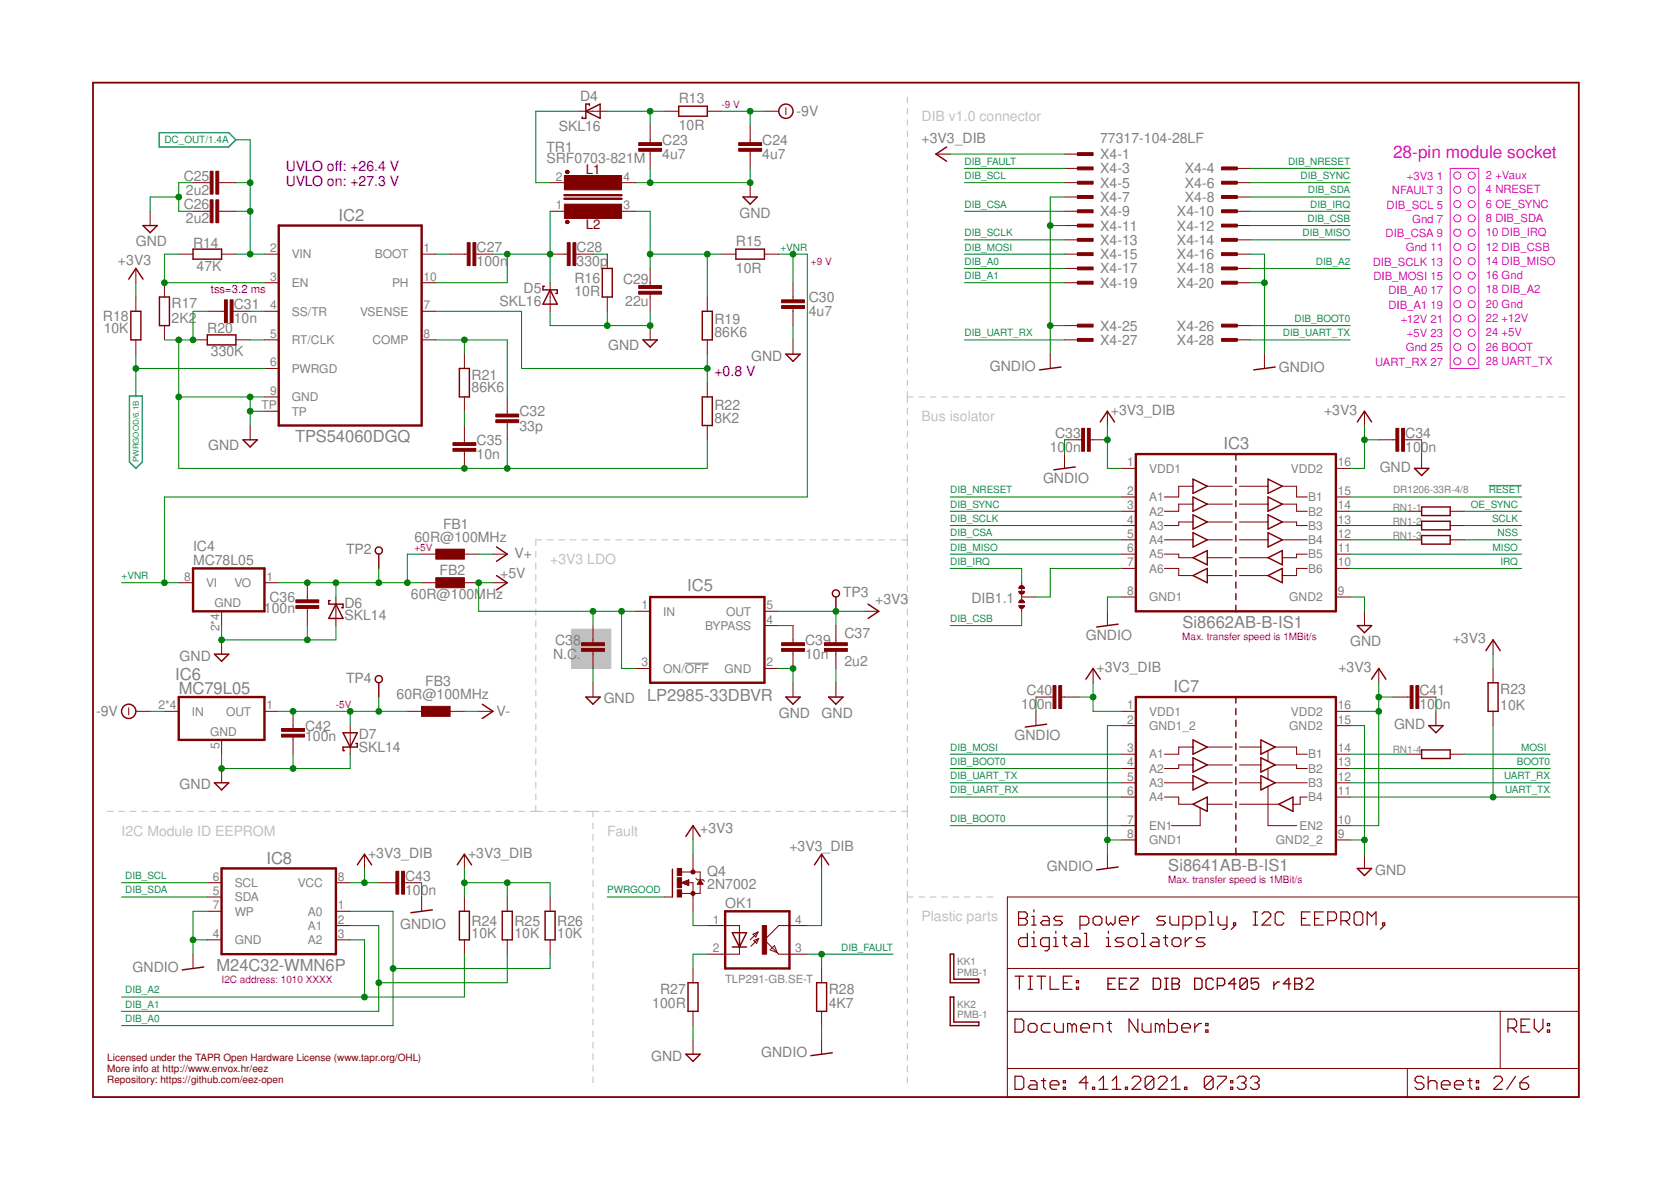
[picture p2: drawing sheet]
<svg xmlns="http://www.w3.org/2000/svg" width="297mm" height="210mm" viewBox="0 0 297 210" stroke-linecap="round" stroke-linejoin="round" font-family="sans-serif">
<defs><g id="words">
<text font-size="3.1" fill="#f0f" x="247.6" y="28">28-pin module socket</text>
<g font-size="2.9" fill="#808080">
<text x="60.2" y="39.4">IC2</text>
<text x="52.5" y="78.5">TPS54060DGQ</text>
<text x="217.5" y="79.9">IC3</text>
<text x="122.2" y="105.1">IC5</text>
<text x="210.2" y="111.6">Si8662AB-B-IS1</text>
<text x="31.1" y="120.9">IC6</text>
<text x="31.8" y="123.4">MC79L05</text>
<text x="115" y="124.5">LP2985-33DBVR</text>
<text x="208.6" y="123">IC7</text>
<text x="47.4" y="153.5">IC8</text>
<text x="207.7" y="154.8">Si8641AB-B-IS1</text>
<text x="38.5" y="172.6">M24C32-WMN6P</text>
</g>
<g font-size="2.5" fill="#808080">
<text x="103.1" y="17.9">D4</text>
<text x="99.3" y="23.2">SKL16</text>
<text x="120.7" y="23.1">10R</text>
<text x="120.7" y="18.3">R13</text>
<text x="141.6" y="20.7">-9V</text>
<text x="97.2" y="29">SRF0703-821M</text>
<text x="97.2" y="27">TR1</text>
<text x="117.7" y="28.3">4u7</text>
<text x="117.7" y="25.7">C23</text>
<text x="135.5" y="28.3">4u7</text>
<text x="135.5" y="25.7">C24</text>
<text x="163.8" y="25.5">+3V3_DIB</text>
<text x="195.6" y="25.4">77317-104-28LF</text>
<text x="195.6" y="28.3">X4-1</text>
<text x="32.7" y="32.1">C25</text>
<text x="33.1" y="34.6">2u2</text>
<text x="195.6" y="33.4">X4-5</text>
<text x="195.6" y="35.9">X4-7</text>
<text x="195.6" y="30.8">X4-3</text>
<text x="210.6" y="30.8">X4-4</text>
<text x="210.6" y="33.4">X4-6</text>
<text x="210.6" y="35.9">X4-8</text>
<text x="32.7" y="37.2">C26</text>
<text x="33.1" y="39.7">2u2</text>
<text x="131.4" y="38.7">GND</text>
<text x="195.6" y="38.4">X4-9</text>
<text x="195.6" y="41">X4-11</text>
<text x="209.2" y="38.4">X4-10</text>
<text x="209.2" y="41">X4-12</text>
<text x="21" y="47.1">+3V3</text>
<text x="24.1" y="43.8">GND</text>
<text x="34.3" y="44">R14</text>
<text x="84.7" y="47.3">100n</text>
<text x="84.7" y="44.8">C27</text>
<text x="102.5" y="47.3">330p</text>
<text x="102.5" y="44.8">C28</text>
<text x="130.8" y="43.7">R15</text>
<text x="195.6" y="43.5">X4-13</text>
<text x="195.6" y="46.1">X4-15</text>
<text x="209.2" y="43.5">X4-14</text>
<text x="209.2" y="46.1">X4-16</text>
<text x="34.9" y="48.1">47K</text>
<text x="93.1" y="52">D5</text>
<text x="102.1" y="52.5">10R</text>
<text x="102.1" y="50.3">R16</text>
<text x="110.7" y="50.5">C29</text>
<text x="130.8" y="48.5">10R</text>
<text x="143.8" y="53.7">C30</text>
<text x="195.6" y="48.6">X4-17</text>
<text x="195.6" y="51.1">X4-19</text>
<text x="209.2" y="48.6">X4-18</text>
<text x="209.2" y="51.1">X4-20</text>
<text x="18.3" y="57">R18</text>
<text x="18.4" y="59.3">10K</text>
<text x="30.5" y="57.4">2K2</text>
<text x="30.5" y="54.8">R17</text>
<text x="36.8" y="59.2">R20</text>
<text x="41.5" y="57.5">10n</text>
<text x="41.5" y="54.9">C31</text>
<text x="88.8" y="54.3">SKL16</text>
<text x="111.2" y="54.3">22u</text>
<text x="127" y="59.9">86K6</text>
<text x="127" y="57.6">R19</text>
<text x="143.8" y="56.2">4u7</text>
<text x="195.6" y="58.8">X4-25</text>
<text x="209.2" y="58.8">X4-26</text>
<text x="37.5" y="63.3">330K</text>
<text x="108.1" y="62.2">GND</text>
<text x="133.5" y="64.1">GND</text>
<text x="176" y="66">GNDIO</text>
<text x="195.6" y="61.3">X4-27</text>
<text x="209.2" y="61.3">X4-28</text>
<text x="83.8" y="69.7">86K6</text>
<text x="83.8" y="67.5">R21</text>
<text x="227.3" y="66.1">GNDIO</text>
<text x="92.3" y="76.5">33p</text>
<text x="92.3" y="74">C32</text>
<text x="127" y="75.1">8K2</text>
<text x="127" y="72.9">R22</text>
<text x="187.6" y="77.8">C33</text>
<text x="197.5" y="73.7">+3V3_DIB</text>
<text x="235.4" y="73.7">+3V3</text>
<text x="249.8" y="77.8">C34</text>
<text x="37" y="80">GND</text>
<text x="84.7" y="81.6">10n</text>
<text x="84.7" y="79.1">C35</text>
<text x="186.6" y="80.3">10</text>
<text x="189.4" y="80.3">0n</text>
<text x="245.3" y="83.9">GND</text>
<text x="249.8" y="80.3">100n</text>
<text x="185.4" y="85.8">GNDIO</text>
<text x="78.8" y="93.9">FB1</text>
<text x="34.3" y="100.4">MC78L05</text>
<text x="34.3" y="97.9">IC4</text>
<text x="61.5" y="98.5">TP2</text>
<text x="73.7" y="96.3">60R@100MHz</text>
<text x="91.4" y="99.1">V+</text>
<text x="47.9" y="107">C36</text>
<text x="73" y="106.5">60R@100MHz</text>
<text x="78.1" y="102.2">FB2</text>
<text x="88.9" y="102.8">+5V</text>
<text x="149.9" y="106.1">TP3</text>
<text x="155.6" y="107.4">+3V3</text>
<text x="172.7" y="107.3">DIB1.1</text>
<text x="46.9" y="108.9">100n</text>
<text x="61.2" y="110.2">SKL14</text>
<text x="61.2" y="108">D6</text>
<text x="150.1" y="113.3">C37</text>
<text x="193" y="113.7">GNDIO</text>
<text x="31.9" y="117.4">GND</text>
<text x="98.3" y="117.2">N.C.</text>
<text x="98.7" y="114.6">C3</text>
<text x="101.9" y="114.6">8</text>
<text x="143.1" y="117.2">10n</text>
<text x="143.1" y="114.6">C39</text>
<text x="150.1" y="118.4">2u2</text>
<text x="194.9" y="119.4">+3V3_DIB</text>
<text x="237.9" y="119.4">+3V3</text>
<text x="240" y="114.9">GND</text>
<text x="258.2" y="114.4">+3V3</text>
<text x="61.5" y="121.3">TP4</text>
<text x="70.5" y="124.3">60R@100MHz</text>
<text x="75.6" y="121.9">FB3</text>
<text x="107.3" y="125">GND</text>
<text x="182.5" y="123.5">C40</text>
<text x="252.3" y="123.5">C41</text>
<text x="266.7" y="123.4">R23</text>
<text x="17.1" y="127.3">-9V</text>
<text x="54.2" y="131.8">100n</text>
<text x="54.2" y="129.9">C42</text>
<text x="63.8" y="131.4">D7</text>
<text x="88.3" y="127.3">V-</text>
<text x="138.4" y="127.6">GND</text>
<text x="146" y="127.6">GND</text>
<text x="180.3" y="131.5">GNDIO</text>
<text x="181.5" y="126">10</text>
<text x="184.3" y="126">0n</text>
<text x="247.8" y="129.6">GND</text>
<text x="252.3" y="126">100n</text>
<text x="266.7" y="126.2">10K</text>
<text x="63.8" y="133.7">SKL14</text>
<text x="31.9" y="140.3">GND</text>
<text x="124.5" y="148">+3V3</text>
<text x="65.4" y="152.5">+3V3_DIB</text>
<text x="83.2" y="152.5">+3V3_DIB</text>
<text x="125.7" y="155.6">Q4</text>
<text x="140.3" y="151.2">+3V3_DIB</text>
<text x="186.1" y="154.9">GNDIO</text>
<text x="244.5" y="155.5">GND</text>
<text x="72" y="159.1">100n</text>
<text x="72" y="156.5">C43</text>
<text x="125.7" y="158">2N7002</text>
<text x="128.9" y="161.3">OK1</text>
<text x="71.1" y="165.1">GNDIO</text>
<text x="83.8" y="166.8">10K</text>
<text x="83.8" y="164.6">R24</text>
<text x="91.4" y="166.8">10K</text>
<text x="91.4" y="164.6">R25</text>
<text x="99.1" y="166.8">10K</text>
<text x="99.1" y="164.6">R26</text>
<text x="23.6" y="172.8">GNDIO</text>
<text x="116" y="179.2">100R</text>
<text x="117.4" y="176.7">R27</text>
<text x="147.3" y="179.2">4K7</text>
<text x="147.3" y="176.7">R28</text>
<text x="115.7" y="188.5">GND</text>
<text x="135.3" y="187.9">GNDIO</text>
</g>
<g font-size="2.5" fill="#c0c0c0">
<text x="163.8" y="21.5">DIB v1.0 connector</text>
<text x="163.8" y="74.9">Bus isolator</text>
<text x="97.8" y="100.3">+3V3 LDO</text>
<text x="21.6" y="148.5">I2C Module ID EEPROM</text>
<text x="108" y="148.5">Fault</text>
<text x="163.8" y="163.8">Plastic parts</text>
</g>
<g font-size="2.5" fill="#800080">
<text x="50.8" y="30.4">UVLO of: +26.4 V</text>
<text x="50.8" y="33.1">UVLO on: +27.3 V</text>
<text x="59.5" y="30.4">f</text>
<text x="127" y="66.7">+0.8 V</text>
</g>
<g font-size="2.3" fill="#800000">
<text x="104.1" y="30.9">L1</text>
<text x="104.1" y="40.7">L2</text>
</g>
<g font-size="2.1" fill="#808080">
<text x="98.8" y="32.1">2</text>
<text x="110.9" y="32.1">4</text>
<text x="98.8" y="37.2">1</text>
<text x="110.9" y="37.2">3</text>
<text x="48" y="44.8">2</text>
<text x="51.9" y="45.9">VIN</text>
<text x="66.7" y="45.9">BOOT</text>
<text x="75.3" y="44.8">1</text>
<text x="48" y="49.9">3</text>
<text x="51.9" y="51">EN</text>
<text x="69.7" y="51">PH</text>
<text x="75.3" y="49.9">10</text>
<text x="48" y="55">4</text>
<text x="51.9" y="56.1">SS/TR</text>
<text x="64" y="56.1">VSENSE</text>
<text x="75.3" y="55">7</text>
<text x="48" y="60">5</text>
<text x="48" y="65.1">6</text>
<text x="51.9" y="61.2">RT/CLK</text>
<text x="66.2" y="61.2">COMP</text>
<text x="75.3" y="60">8</text>
<text x="48" y="70.2">9</text>
<text x="51.9" y="71.3">GND</text>
<text x="51.9" y="66.2">PWRGD</text>
<text x="46.5" y="72.7">TP</text>
<text x="51.9" y="73.9">TP</text>
<text x="200.4" y="82.9">1</text>
<text x="237.8" y="82.9">16</text>
<text x="200.4" y="88">2</text>
<text x="204.3" y="84">VDD1</text>
<text x="204.3" y="89.1">A1</text>
<text x="229.4" y="84">VDD2</text>
<text x="232.5" y="89.1">B1</text>
<text x="237.8" y="88">15</text>
<text x="200.4" y="90.5">3</text>
<text x="200.4" y="93.1">4</text>
<text x="200.4" y="95.6">5</text>
<text x="204.3" y="91.6">A2</text>
<text x="204.3" y="94.2">A3</text>
<text x="232.5" y="94.2">B3</text>
<text x="232.5" y="91.6">B2</text>
<text x="237.8" y="95.6">12</text>
<text x="237.8" y="93.1">13</text>
<text x="237.8" y="90.5">14</text>
<text x="200.4" y="98.1">6</text>
<text x="200.4" y="100.7">7</text>
<text x="204.3" y="96.7">A4</text>
<text x="204.3" y="99.3">A5</text>
<text x="204.3" y="101.8">A6</text>
<text x="232.5" y="96.7">B4</text>
<text x="232.5" y="99.3">B5</text>
<text x="232.5" y="101.8">B6</text>
<text x="237.8" y="98.1">11</text>
<text x="237.8" y="100.7">10</text>
<text x="32.8" y="103.2">8</text>
<text x="36.6" y="104.3">VI</text>
<text x="38.1" y="107.9">GND</text>
<text x="41.7" y="104.3">VO</text>
<text x="47.4" y="103.2">1</text>
<text x="200.4" y="105.8">8</text>
<text x="204.3" y="106.9">GND1</text>
<text x="229.2" y="106.9">GND2</text>
<text x="237.8" y="105.8">9</text>
<text x="39" y="112.2" transform="rotate(-90 39 112.2)">2*4</text>
<text x="114" y="108.3">1</text>
<text x="117.9" y="109.4">IN</text>
<text x="125.3" y="112">BYPASS</text>
<text x="129.1" y="109.4">OUT</text>
<text x="136.2" y="108.3">5</text>
<text x="136.2" y="110.8">4</text>
<text x="114" y="118.5">3</text>
<text x="117.9" y="119.6">ON/OFF</text>
<text x="128.8" y="119.6">GND</text>
<text x="136.2" y="118.5">2</text>
<text x="28.2" y="126.1">2*4</text>
<text x="34.1" y="127.2">IN</text>
<text x="37.4" y="130.7">GND</text>
<text x="40.2" y="127.2">OUT</text>
<text x="47.4" y="126.1">1</text>
<text x="200.4" y="126.1">1</text>
<text x="200.4" y="128.6">2</text>
<text x="204.3" y="127.2">VDD1</text>
<text x="204.3" y="129.7">GND1_2</text>
<text x="229.2" y="129.7">GND2</text>
<text x="229.4" y="127.2">VDD2</text>
<text x="237.8" y="128.6">15</text>
<text x="237.8" y="126.1">16</text>
<text x="39" y="133" transform="rotate(-90 39 133)">5</text>
<text x="200.4" y="133.7">3</text>
<text x="200.4" y="136.2">4</text>
<text x="204.3" y="134.8">A1</text>
<text x="204.3" y="137.3">A2</text>
<text x="232.5" y="137.3">B2</text>
<text x="232.5" y="134.8">B1</text>
<text x="237.8" y="136.2">13</text>
<text x="237.8" y="133.7">14</text>
<text x="200.4" y="138.8">5</text>
<text x="200.4" y="141.3">6</text>
<text x="204.3" y="139.9">A3</text>
<text x="204.3" y="142.4">A4</text>
<text x="232.5" y="142.4">B4</text>
<text x="232.5" y="139.9">B3</text>
<text x="237.8" y="141.3">11</text>
<text x="237.8" y="138.8">12</text>
<text x="200.4" y="146.4">7</text>
<text x="200.4" y="148.9">8</text>
<text x="204.3" y="147.5">EN1</text>
<text x="231" y="147.5">EN2</text>
<text x="237.8" y="148.9">9</text>
<text x="237.8" y="146.4">10</text>
<text x="204.3" y="150">GND1</text>
<text x="226.8" y="150">GND2_2</text>
<text x="37.8" y="159.1">5</text>
<text x="37.8" y="161.6">7</text>
<text x="37.8" y="156.5">6</text>
<text x="41.7" y="160.2">SDA</text>
<text x="41.7" y="157.7">SCL</text>
<text x="53" y="157.7">VCC</text>
<text x="60.1" y="156.5">8</text>
<text x="60.1" y="161.6">1</text>
<text x="37.8" y="166.7">4</text>
<text x="41.7" y="167.8">GND</text>
<text x="41.7" y="162.7">WP</text>
<text x="54.7" y="162.7">A0</text>
<text x="54.7" y="167.8">A2</text>
<text x="54.7" y="165.3">A1</text>
<text x="60.1" y="166.7">3</text>
<text x="60.1" y="164.2">2</text>
<text x="126.7" y="164.2">1</text>
<text x="141.3" y="164.2">4</text>
<text x="126.7" y="169.2">2</text>
<text x="141.3" y="169.2">3</text>
</g>
<g font-size="2" fill="#f0f">
<text x="247.4" y="34.5">NFAULT 3</text>
<text x="250.1" y="32">+3V3</text>
<text x="255.4" y="32">1</text>
<text x="264.1" y="31.8">2 +Vaux</text>
<text x="264.1" y="34.4">4 NRESET</text>
<text x="246.5" y="37.1">DIB_SCL 5</text>
<text x="251" y="39.6">Gnd 7</text>
<text x="264.1" y="36.9">6 OE_SYNC</text>
<text x="264.1" y="42">10 DIB_IRQ</text>
<text x="264.1" y="39.5">8 DIB_SDA</text>
<text x="244" y="47.2">DIB_SCLK 13</text>
<text x="246.3" y="42.1">DIB_CSA 9</text>
<text x="249.9" y="44.7">Gnd 11</text>
<text x="264.1" y="44.5">12 DIB_CSB</text>
<text x="264.1" y="47.1">14 DIB_MISO</text>
<text x="244.1" y="49.8">DIB_MOSI 15</text>
<text x="246.8" y="52.3">DIB_A0</text>
<text x="254.3" y="52.3">17</text>
<text x="264.1" y="49.6">16 Gnd</text>
<text x="264.1" y="52.1">18 DIB_A2</text>
<text x="246.8" y="54.8">DIB_A1</text>
<text x="249" y="57.4">+12V 21</text>
<text x="250.1" y="59.9">+5V 23</text>
<text x="254.3" y="54.8">19</text>
<text x="264.1" y="57.2">22 +12V</text>
<text x="264.1" y="59.8">24 +5V</text>
<text x="264.1" y="54.7">20 Gnd</text>
<text x="244.5" y="65">UART_RX 27</text>
<text x="249.9" y="62.5">Gnd 25</text>
<text x="264.1" y="62.3">26 BOOT</text>
<text x="264.1" y="64.8">28 UART_TX</text>
</g>
<text font-size="2" fill="#800080" x="37.5" y="52.1">tss=3.2 ms</text>
<text font-size="2" fill="#808080" x="128.9" y="174.7">TLP291-GB.SE-T</text>
<g font-size="1.8" fill="#800080">
<text x="128.3" y="19.1">-9 V</text>
<text x="144.1" y="47.1">+9 V</text>
<text x="73.7" y="97.9">+5V</text>
<text x="210.2" y="113.7">Max. transfer speed is 1MBit/s</text>
<text x="59.7" y="125.8">-5V</text>
<text x="207.6" y="156.9">Max. transfer speed is 1MBit/s</text>
<text x="39.4" y="174.7">I2C address: 1010 XXXX</text>
</g>
<g font-size="1.8" fill="#008080">
<text x="29.2" y="25.5">DC_OUT/1.4A</text>
<text x="171.4" y="29.3">DIB_FAULT</text>
<text x="229" y="29.3">DIB_NRESET</text>
<text x="171.4" y="31.8">DIB_SCL</text>
<text x="231.2" y="31.8">DIB_SYNC</text>
<text x="232.5" y="34.4">DIB_SDA</text>
<text x="171.4" y="42">DIB_SCLK</text>
<text x="171.4" y="36.9">DIB_CSA</text>
<text x="231.5" y="42">DIB_MISO</text>
<text x="232.4" y="39.5">DIB_CSB</text>
<text x="232.9" y="36.9">DIB_IRQ</text>
<text x="138.7" y="44.5">+VNR</text>
<text x="171.4" y="47.1">DIB_A0</text>
<text x="171.4" y="44.5">DIB_MOSI</text>
<text x="233.9" y="47.1">DIB_A2</text>
<text x="171.4" y="49.6">DIB_A1</text>
<text x="171.4" y="59.8">DIB_UART_RX</text>
<text x="228.1" y="59.8">DIB_UART_TX</text>
<text x="230.1" y="57.2">DIB_BOOT0</text>
<text x="168.9" y="87.7">DIB_NRESET</text>
<text x="264.7" y="87.7">RESET</text>
<text x="168.9" y="92.8">DIB_SCLK</text>
<text x="168.9" y="95.3">DIB_CSA</text>
<text x="168.9" y="90.2">DIB_SYNC</text>
<text x="261.4" y="90.2">OE_SYNC</text>
<text x="265.2" y="92.8">SCLK</text>
<text x="266.2" y="95.3">NSS</text>
<text x="168.9" y="97.9">DIB_MISO</text>
<text x="168.9" y="100.4">DIB_IRQ</text>
<text x="265.3" y="97.9">MISO</text>
<text x="266.7" y="100.4">IRQ</text>
<text x="21.6" y="102.9">+VNR</text>
<text x="168.9" y="110.6">DIB_CSB</text>
<text x="168.9" y="133.4">DIB_MOSI</text>
<text x="168.9" y="135.9">DIB_BOOT0</text>
<text x="269.6" y="135.9">BOOT0</text>
<text x="270.4" y="133.4">MOSI</text>
<text x="168.9" y="141">DIB_UART_RX</text>
<text x="168.9" y="138.5">DIB_UART_TX</text>
<text x="267.4" y="138.5">UART_RX</text>
<text x="267.5" y="141">UART_TX</text>
<text x="168.9" y="146.1">DIB_BOOT0</text>
<text x="22.2" y="156.3">DIB_SCL</text>
<text x="22.2" y="158.8">DIB_SDA</text>
<text x="108" y="158.8">PWRGOOD</text>
<text x="149.5" y="169">DIB_FAULT</text>
<text x="22.2" y="179.1">DIB_A1</text>
<text x="22.2" y="176.6">DIB_A2</text>
<text x="22.2" y="181.7">DIB_A0</text>
</g>
<g font-size="1.8" fill="#808080">
<text x="247.6" y="87.6">DR1206-33R-4/8</text>
<text x="247.6" y="90.7">RN1-1</text>
<text x="247.6" y="93.3">RN1-2</text>
<text x="247.6" y="95.8">RN1-3</text>
<text x="247.6" y="133.9">RN1-4</text>
<text x="170.2" y="173.4">PMB-1</text>
<text x="170.2" y="171.5">KK1</text>
<text x="170.2" y="179.1">KK2</text>
<text x="170.2" y="181">PMB-1</text>
</g>
<g font-size="1.8" fill="#800000">
<text x="19.1" y="188.6">Licensed under the TAPR Open Hardware License (www.tapr.org/OHL)</text>
<text x="19.1" y="190.5">More info at http://www.envox.hr/eez</text>
<text x="19.1" y="192.4">Repository: https://github.com/eez-open</text>
</g>
<text font-size="1.4" fill="#008080" x="24.7" y="82.1" transform="rotate(-90 24.7 82.1)">PWRGOOD/6.1B</text>
</g></defs>
<g fill="none" stroke="#c0c0c0" stroke-width=".18">
<path d="M161.3 17.2v1M161.3 19.2v1.1M161.3 21.3v1M161.3 23.3v1M161.3 25.3v1M161.3 27.3v1M161.3 29.3v1M161.3 31.3v1M161.3 33.3v1M161.3 35.3v1M161.3 37.4v1M161.3 39.4v1"/>
<path d="M161.3 41.4v1M161.3 43.4v1M161.3 45.4v1M161.3 47.4v1M161.3 49.4v1M161.3 51.4v1.1M161.3 53.4v1.1M161.3 55.5v1M161.3 57.5v1M161.3 59.5v1M161.3 61.5v1M161.3 63.5v1"/>
<path d="M161.3 65.5v1M161.3 67.5v1M161.3 69.6v2M161.3 72.6v1M161.3 74.6v1M161.3 76.6v1.1M161.3 78.7v1M161.3 70.5h1M163.3 70.5h1.1M165.4 70.5h1M167.4 70.5h1M169.4 70.5h1"/>
<path d="M171.4 70.5h1.1M173.5 70.5h1M175.5 70.5h1M177.5 70.5h1.1M179.6 70.5h1M181.6 70.5h1M183.6 70.5h1.1M185.7 70.5h1M187.7 70.5h1M189.7 70.5h1.1M191.7 70.5h1.1M193.8 70.5h1"/>
<path d="M195.8 70.5h1M197.8 70.5h1.1M199.9 70.5h1M201.9 70.5h1M203.9 70.5h1.1M206 70.5h1M208 70.5h1M210 70.5h1.1M212.1 70.5h1M214.1 70.5h1M216.1 70.5h1.1M218.2 70.5h1"/>
<path d="M220.2 70.5h1M222.2 70.5h1.1M224.3 70.5h1M226.3 70.5h1M228.3 70.5h1.1M230.4 70.5h1M232.4 70.5h1M234.4 70.5h1M236.5 70.5h1M238.5 70.5h1M240.5 70.5h1M242.5 70.5h1.1"/>
<path d="M244.6 70.5h1M246.6 70.5h1M248.6 70.5h1.1M250.7 70.5h1M252.7 70.5h1M254.7 70.5h1.1M256.8 70.5h1M258.8 70.5h1M260.8 70.5h1.1M262.8 70.5h1.1M264.9 70.5h1M266.9 70.5h1"/>
<path d="M268.9 70.5h1.1M271 70.5h1M273 70.5h1M275 70.5h1.1M277.1 70.5h1M95.2 98v1.1M96.3 95.9h-1.1v1.1M97.3 95.9h1M99.3 95.9h1.1M101.3 95.9h1.1M103.4 95.9h1M105.4 95.9h1"/>
<path d="M107.4 95.9h1.1M109.5 95.9h1M111.5 95.9h1M113.5 95.9h1.1M115.6 95.9h1M117.6 95.9h1M119.6 95.9h1.1M121.7 95.9h1M123.7 95.9h1M125.7 95.9h1M127.8 95.9h1M129.8 95.9h1"/>
<path d="M131.8 95.9h1M133.9 95.9h1M135.9 95.9h1M137.9 95.9h1M139.9 95.9h1.1M142 95.9h1M144 95.9h1M146 95.9h1.1M148.1 95.9h1M150.1 95.9h1M152.1 95.9h1.1M154.2 95.9h1"/>
<path d="M156.2 95.9h1M158.2 95.9h1.1M160.3 95.9h1M161.3 80.7v1M161.3 82.7v1.1M161.3 84.8v1M161.3 86.8v1M161.3 88.8v1.1M161.3 90.9v1M161.3 92.9v1M161.3 94.9v2.1M161.3 98v1.1"/>
<path d="M95.2 100.1v1M95.2 102.1v1.1M95.2 104.2v1M95.2 106.2v1.1M95.2 108.3v1M95.2 110.3v1.1M95.2 112.4v1M95.2 114.4v1.1M95.2 116.5v1M95.2 118.5v1.1M161.3 100.1v1M161.3 102.1v1.1"/>
<path d="M161.3 104.2v1M161.3 106.2v1.1M161.3 108.3v1M161.3 110.3v1.1M161.3 112.4v1M161.3 114.4v1.1M161.3 116.5v1M161.3 118.5v1.1M95.2 120.6v1M95.2 122.6v1.1M95.2 124.7v1M95.2 126.7v1.1"/>
<path d="M95.2 128.8v1M95.2 130.8v1.1M95.2 132.9v1M95.2 134.9v1.1M95.2 137v1M95.2 139v1.1M161.3 120.6v1M161.3 122.6v1.1M161.3 124.7v1M161.3 126.7v1.1M161.3 128.8v1M161.3 130.8v1.1"/>
<path d="M161.3 132.9v1M161.3 134.9v1.1M161.3 137v1M161.3 139v1.1M19.1 144.2h1M21.1 144.2h1M23.1 144.2h1.1M25.2 144.2h1M27.2 144.2h1M29.2 144.2h1.1M31.3 144.2h1M33.3 144.2h1"/>
<path d="M35.3 144.2h1M37.4 144.2h1M39.4 144.2h1M41.4 144.2h1M43.5 144.2h1M45.5 144.2h1M47.5 144.2h1M49.5 144.2h1.1M51.6 144.2h1M53.6 144.2h1M55.6 144.2h1.1M57.7 144.2h1"/>
<path d="M59.7 144.2h1M61.7 144.2h1.1M63.8 144.2h1M65.8 144.2h1M67.8 144.2h1.1M69.8 144.2h1.1M71.9 144.2h1M73.9 144.2h1.1M75.9 144.2h1.1M78 144.2h1M80 144.2h1M82 144.2h1.1"/>
<path d="M84.1 144.2h1M86.1 144.2h1M88.1 144.2h1.1M90.2 144.2h1M92.2 144.2h1M94.2 144.2h2.3M95.2 141.1v1.1M95.2 143.2v1M97.5 144.2h1.2M99.7 144.2h1.2M102 144.2h1.2M104.2 144.2h2.2"/>
<path d="M105.4 144.2v1M105.4 146.3v1M105.4 148.3v1.1M105.4 150.3v1.1M105.4 152.4v1.1M105.4 154.5v1M105.4 156.5v1.1M105.4 158.6v1M107.4 144.2h1.1M109.5 144.2h1M111.5 144.2h1M113.5 144.2h1.1"/>
<path d="M115.6 144.2h1M117.6 144.2h1M119.6 144.2h1.1M121.7 144.2h1M123.7 144.2h1M125.7 144.2h1.1M127.8 144.2h1M129.8 144.2h1M131.8 144.2h1M133.9 144.2h1M135.9 144.2h1M137.9 144.2h1"/>
<path d="M140 144.2h1M142 144.2h1M144 144.2h1M146 144.2h1.1M148.1 144.2h1M150.1 144.2h1M152.1 144.2h1.1M154.2 144.2h1M156.2 144.2h1M158.2 144.2h1.1M160.3 144.2h1M161.3 141.1v1.1"/>
<path d="M161.3 143.2v2M161.3 146.2v1.1M161.3 148.3v1M161.3 150.3v1M161.3 152.3v1.1M161.3 154.3v1.1M161.3 156.4v1M161.3 158.4v2M161.3 159.4h1M163.3 159.4h1M165.4 159.4h1M167.4 159.4h1"/>
<path d="M169.4 159.4h1M171.4 159.4h1.1M173.5 159.4h1M175.5 159.4h1M105.4 160.6v1.1M105.4 162.7v1M105.4 164.7v1.1M105.4 166.8v1M105.4 168.8v1.1M105.4 170.9v1M105.4 172.9v1.1M105.4 175v1"/>
<path d="M105.4 177v1.1M105.4 179.1v1M161.3 161.4v1M161.3 163.4v1M161.3 165.4v1M161.3 167.4v1M161.3 169.4v1M161.3 171.4v1M161.3 173.4v1M161.3 175.5v.9M161.3 177.4v1M161.3 179.5v.9"/>
<path d="M105.4 181.1v1.1M105.4 183.2v1M105.4 185.2v1.1M105.4 187.3v1M105.4 189.3v1.1M105.4 191.4v1M161.3 181.4v1M161.3 183.5v.9M161.3 185.4v1M161.3 187.5v.9M161.3 189.4v1.1M161.3 191.5v.9"/>
</g>
<path d="M101.6 111.8h7v7h-7z" fill="#c0c0c0" stroke="#c0c0c0" stroke-width=".18"/>
<path d="M121.7 117.9h4.3" fill="none" stroke="#808080" stroke-width=".18"/>
<g fill="none" stroke="#800000" stroke-width=".21">
<path d="M180.4 173.5h1.6M181.1 162.1h1.1l.4 .4v.4l-.4 .3 .4 .4v.4l-.4 .4h-1.1zM181.1 163.2h1.1M181.2 173.5v2.3M182.6 165.9v2.3h-1.1l-.4-.4v-.8l.4-.3h1.1M182.8 173.5h.8M182.8 175.8h.8M183.2 173.5v2.3M183.4 164.4h.8M183.4 162.9h.4v1.5M183.4 166.7h.4v1.5M183.4 168.2h.8"/>
<path d="M183.8 161.7v.4M183.8 165.5v.4M184.3 173.5h1.6M185.1 173.5v2.3M185.4 162.9h.7l.4 .3v1.2h-1.1l-.4-.4 .4-.4h1.1M186.5 168.2h-1.1l-.4-.4v-.8l.4-.3h1.1v1.9l-.4 .4h-.4M186.7 173.5v2.3h1.5M187.3 168.2h.8M187.3 166.7h.4v1.5M187.7 165.5v.4M188.9 162.9h-1.2l-.4 .3 .4 .4h.8l.4 .4-.4 .4h-1.2M188.9 166.7h.8"/>
<path d="M189 174.7h.8M189.3 166.3v1.5l.4 .4M190.6 173.5h-1.6v2.3h1.6M190.8 166.7h.8l.4 .3v1.2h-1.2l-.4-.4 .4-.4h1.2M191.3 175.5h.4v.3h-.4zM191.3 174.3h.4v.4h-.4zM192 164.4h1.1l.4-.4v-.8l-.4-.3h-1.1v2.3M192.8 168.2h.7M192.8 165.9h.3v2.3M194.3 163.2l.4-.3h.8l.4 .3v.8l-.4 .4h-.8l-.4-.4zM196.7 162.9v1.1l.3 .4 .4-.4 .4 .4 .4-.4v-1.1M196.7 168.2h.7"/>
<path d="M196.7 166.7h.3v1.5M197 165.5v.4M199 163.6h1.6v-.4l-.4-.3h-.8l-.4 .3v.8l.4 .4h.8M199.8 166.7h-1.2l-.4 .3 .4 .4h.8l.4 .4-.4 .4h-1.2M200.9 166.7h.8l.4 .3v.8l-.4 .4h-.8l-.3-.4v-.8zM201.3 162.9v1.5M202.5 162.9h-.4l-.8 .7M202.9 168.2h.8M202.9 165.9h.4v2.3M204.9 166.7h.7l.4 .3v1.2h-1.1l-.5-.4 .5-.4h1.1M206.8 166.7h.8M207.2 162.9h-1.2l-.4 .3 .4 .4h.8l.4 .4-.4 .4h-1.2"/>
<path d="M207.2 166.3v1.5l.4 .4M208 162.9v1.1l.3 .4h1.2v-1.5M208.3 167l.4-.3h.8l.4 .3v.8l-.4 .4h-.8l-.4-.4zM210.3 164.4h1.2l.4-.4v-.8l-.4-.3h-1.2v2.3M210.7 166.7v1.5M211.9 166.7h-.4l-.8 .7M212.6 164.4h1.2l.4-.4v-.8l-.4-.3h-1.2v2.3M214.2 166.7h-1.2l-.4 .3 .4 .4h.8l.4 .4-.4 .4h-1.2M215 162.1h.4v2.3M215 164.4h.8M216.5 162.9v1.1l.4 .4h1.2M218.1 162.9v1.9l-.4 .4h-.4"/>
<path d="M219.3 164h.3v.4h-.3zM219.6 164.4l-.7 .8M222.8 162.1h.7M222.8 164.4h.7M223.2 162.1v2.3M224.3 162.5l.4-.4h.8l.4 .4v.4l-1.6 1.5h1.6M228.2 162.5l-.4-.4h-.7l-.4 .4v1.5l.4 .4h.7l.4-.4M231.4 163.2h.7M232.9 162.1h-1.5v2.3h1.5M233.7 163.2h.8M235.2 162.1h-1.5v2.3h1.5M236 163.6h1.2l.4-.4v-.7l-.4-.4h-1.2v2.3"/>
<path d="M238.4 163.6h1.1l.4-.4v-.7l-.4-.4h-1.1v2.3M239.1 163.6l.8 .8M241.1 162.1h.8l.4 .4v1.5l-.4 .4h-.8l-.4-.4v-1.5zM243 164.4v-2.3l.8 .8 .8-.8v2.3M245.8 164h.3v.4h-.3zM246.1 164.4l-.7 .8M180.4 181.1h1.2l.4 .4v1.6l-.4 .4h-1.2zM180.4 191.3h1.2l.4 .4v1.5l-.4 .4h-1.2zM182.8 182.3l.4-.4h.7l.4 .4v.8l-.4 .4h-.7l-.4-.4zM183.2 192.1h.7l.4 .3v1.2h-1.1l-.4-.4 .4-.4h1.1M185.1 192.1h.8M185.5 191.7v1.5l.4 .4"/>
<path d="M186.7 192.8h1.5v-.4l-.4-.3h-.8l-.3 .3v.8l.3 .4h.8M186.7 181.9h-1.2l-.4 .4v.8l.4 .4h1.2M187.5 181.9v1.2l.3 .4h1.2v-1.6M189 193.2h.4v.4h-.4zM189 192.1h.4v.3h-.4zM190.6 182.3l-.4-.4h-.4v1.6M190.6 182.3l.4-.4 .3 .4v1.2M190.6 182.3v1.2M192.1 182.7h1.6v-.4l-.4-.4h-.8l-.4 .4v.8l.4 .4h.8M193.4 192.4h-1.5l1.1-1.1v2.3M194.2 193.2h.4v.4h-.4zM194.5 183.5v-1.6h1.1l.4 .4v1.2"/>
<path d="M195.4 193.6h1.5M195.4 192.1l.8-.8v2.3M196.8 181.9h.8M197.2 181.5v1.6l.4 .4M197.7 193.6h1.6M197.7 192.1l.8-.8v2.3M200 193.2h.4v.4h-.4zM201.2 191.7l.4-.4h.8l.4 .4v.4l-1.6 1.5h1.6M202.3 181.1v2.4l-1.6-2.4v2.4M203 181.9v1.2l.4 .4h1.2v-1.6M205.1 191.7v1.5l-.4 .4h-.8l-.3-.4M205.1 191.7l-.4-.4h-.8l-.3 .4v1.5"/>
<path d="M205.1 191.7l-1.5 1.5M205.9 191.7l.4-.4h.8l.4 .4v.4l-1.6 1.5h1.6M206.2 182.3l-.4-.4h-.4v1.6M206.2 182.3v1.2M206.2 182.3l.3-.4 .4 .4v1.2M207.7 181.1v2.4h1.2l.4-.4v-.8l-.4-.4h-1.2M208.2 193.6h1.6M208.2 192.1l.8-.8v2.3M210.1 182.7h1.5v-.4l-.4-.4h-.8l-.3 .4v.8l.3 .4h.8M210.6 193.2h.4v.4h-.4zM212.4 181.9v1.6M213.6 181.9h-.4l-.8 .8"/>
<path d="M214.3 183.1h.4v.4h-.4zM214.3 181.9h.4v.4h-.4zM215.6 191.7v1.5l-.4 .4h-.7l-.4-.4M215.6 191.7l-.4-.4h-.7l-.4 .4v1.5M215.6 191.7l-1.5 1.5M216.4 191.3h1.6v.4l-1.6 1.5v.4M218.8 193.2h.3v.4h-.3zM218.8 192.1h.3v.3h-.3zM219.9 191.7l.4-.4h.8l.4 .4v.4l-.4 .3M220.7 192.4h.4M221.1 192.4l.4 .4v.4l-.4 .4h-.8l-.4-.4M222.3 191.7l.4-.4h.7l.4 .4v.4l-.4 .3"/>
<path d="M223 192.4h.4M223.4 192.4l.4 .4v.4l-.4 .4h-.7l-.4-.4M253.1 191.7l-.4-.4h-.8l-.4 .4v.4l.4 .3h.8l.4 .4v.4l-.4 .4h-.8l-.4-.4M253.9 192.4l.4-.3h.8l.3 .3v1.2M253.9 191.3v2.3M256.2 192.8h1.6v-.4l-.4-.3h-.8l-.4 .3v.8l.4 .4h.8M258.6 192.8h1.5v-.4l-.4-.3h-.7l-.4 .3v.8l.4 .4h.7M260.9 192.1h.8M261.3 191.7v1.5l.4 .4M262.4 193.2h.4v.4h-.4zM262.4 192.1h.4v.3h-.4zM265.5 191.7l.4-.4h.8l.4 .4v.4l-1.6 1.5h1.6"/>
<path d="M268.1 182.7h1.1l.4-.4v-.8l-.4-.4h-1.1v2.4M268.8 182.7l.8 .8M269.4 191.3l-1.6 2.3M270.2 192.4h1.2l.3 .4v.4l-.3 .4h-.8l-.4-.4zM270.4 182.3h.8M271.7 191.3l-.7 .4-.8 .7M271.9 181.1h-1.5v2.4h1.5M272.7 181.1v1.6l.8 .8 .8-.8v-1.6M275.1 183.1h.4v.4h-.4zM275.1 181.9h.4v.4h-.4z"/>
</g>
<g fill="none" stroke="#800000" stroke-width=".25">
<path d="M104.1 19.8l2.6-1.3v2.5zM104.8 18.8v-.3h-.7v2.5h-.6v-.2M120.6 18.9h5.1v1.8h-5.1zM100.6 39.5l.1 .2h.3M100.6 39.5h.5M100.6 30.6l.2 .2M100.6 30.6h.5M100.7 39.2h.3M100.7 39.2l-.1 .3M100.7 30.4h.3M100.7 30.4l-.1 .2M100.7 39.7h.3"/>
<path d="M100.7 30.8h.3M101 39.2l.1 .2-.1 .3M101 30.4l.1 .2-.2 .2M132.1 35h2.5l-1.3 1.3zM168.3 26.1l-1.9 1.3 1.9 1.3M22.9 49.6l1.3-1.9 1.2 1.9M23.3 55.3h1.7v5.1h-1.7zM25.4 40.1h2.6l-1.3 1.3zM28.3 52.8h1.8v5.1h-1.8zM34.3 44.3h5.1v1.8h-5.1zM36.9 59.5h5v1.8h-5zM96.8 50.9h-.3v.6h2.6v.7h-.3"/>
<path d="M97.8 51.5l1.3 2.6h-2.6zM107.1 47.7h1.7v5.1h-1.7zM124.8 55.3h1.8v5.1h-1.8zM130.8 44.3h5.1v1.8h-5.1zM43.2 78.2h2.5l-1.2 1.2zM81.7 65.5h1.7v5h-1.7zM114.3 60.4h2.5l-1.2 1.3zM124.8 70.5h1.8v5.1h-1.8zM139.7 62.9h2.5l-1.2 1.3zM188.6 65.2l-3.8 .5M195.6 75l1.2-1.9 1.3 1.9M226.7 65.2l-3.8 .5"/>
<path d="M241.3 75l1.2-1.9 1.3 1.9M67.3 98.5v2.5M88.3 97.2l1.9 1.3-1.9 1.3M191.1 83l-3.8 .5M212.1 88.3l2.5 1.3-2.5 1.3zM212.1 85.2l2.5 1.2-2.5 1.3zM212.1 91.5l2.5 1.3-2.5 1.2zM212.1 94.7l2.5 1.2-2.5 1.3zM212.1 99.1l2.5-1.2v2.5zM219.7 80.7v1.1M219.7 82.8v1M219.7 84.9v1"/>
<path d="M219.7 86.9v1.1M219.7 89v1M219.7 91.1v1M219.7 93.1v1.1M219.7 95.2v1M219.7 97.2v1.1M219.7 99.3v1.1M225.4 88.3l2.5 1.3-2.5 1.3zM225.4 85.2l2.5 1.2-2.5 1.3zM225.4 91.5l2.5 1.3-2.5 1.2zM225.4 94.7l2.5 1.2-2.5 1.3zM225.4 99.1l2.5-1.2v2.5z"/>
<path d="M251.4 83.2h2.6l-1.3 1.3zM252.7 90.1h5.1v1.5h-5.1zM252.7 92.6h5.1v1.6h-5.1zM252.7 95.2h5.1v1.5h-5.1zM38.1 116.3h2.6l-1.3 1.2zM58.7 106.7h-.3v.7h2.6v.6h-.3M59.7 107.4l1.3 2.5h-2.6zM88.3 102.3l1.9 1.3-1.9 1.2M148.6 106.1v2.5M154.3 107.4l1.9 1.2-1.9 1.3M198.8 110.9l-3.9 .5M212.1 102.3l2.5-1.3v2.6z"/>
<path d="M219.7 101.4v1M219.7 103.4v1.1M219.7 105.5v1.1M219.7 107.6v1M225.4 102.3l2.5-1.3v2.6zM241.3 111.2h2.5l-1.3 1.3zM264.1 115.6l1.3-1.9 1.3 1.9M38.1 139.1h2.6l-1.3 1.3zM61 130.2h2.5l-1.2 2.6zM63.3 132.1h.2v.7h-2.5v.6h.2M67.3 121.3v2.6M85.7 125.2l1.9 1.2-1.9 1.3"/>
<path d="M104.1 123.9h2.6l-1.3 1.3zM139.7 123.9h2.5l-1.2 1.3zM147.3 123.9h2.6l-1.3 1.3zM186.1 128.7l-3.9 .5M193 120.7l1.3-1.9 1.3 1.9M212.1 131.5l2.5 1.3-2.5 1.2zM212.1 134.7l2.5 1.3-2.5 1.2zM212.1 137.9l2.5 1.2-2.5 1.3zM219.7 123.9v1M219.7 125.9v1.1M219.7 128v1.1M219.7 130.1v1"/>
<path d="M219.7 132.1v1.1M219.7 134.2v1.1M219.7 136.3v1.1M219.7 138.3v1.1M224.1 131.5l2.6 1.3-2.6 1.2zM224.1 134.7l2.6 1.3-2.6 1.2zM224.1 137.9l2.6 1.2-2.6 1.3zM243.8 120.7l1.3-1.9 1.3 1.9M252.7 133.3h5.1v1.5h-5.1zM254 129h2.5l-1.3 1.2zM264.5 121.3h1.8v5.1h-1.8zM63.5 153.7l1.3-1.9 1.3 1.9"/>
<path d="M81.3 153.7l1.2-1.9 1.3 1.9M119.5 154.5v4.9M121.9 148.7l1.3-2 1.3 2M144.8 153.7l1.2-1.9 1.3 1.9M198.8 154.1l-3.9 .5M212.1 142.9l2.5-1.2v2.5zM219.7 140.4v1.1M219.7 142.5v1.1M219.7 144.5v1.1M219.7 146.6v1.1M219.7 148.7v1.1M219.7 150.7v1.1"/>
<path d="M227.3 142.9l2.5-1.2v2.5zM241.3 154.3h2.5l-1.3 1.3zM36.2 171.9l-3.8 .5M76.9 161.7l-3.9 .5M81.7 162h1.7v5h-1.7zM89.3 162h1.8v5h-1.8zM96.9 162h1.8v5h-1.8zM122.3 174.7h1.8v5h-1.8zM130.2 165.8h2.5l-1.3 2.5zM130.2 168.3h2.5M131.4 165.8v2.5M145.2 174.7h1.7v5h-1.7z"/>
<path d="M168.9 169.6h.6v4.4h4.5v.7h-5.1zM168.9 177.2h.6v4.5h4.5v.6h-5.1zM121.9 187.4h2.6l-1.3 1.2zM148 187.1l-3.9 .5"/>
<circle cx="139.7" cy="19.8" r="1.27"/>
<circle cx="67.3" cy="97.9" r=".64"/>
<circle cx="148.6" cy="105.5" r=".64"/>
<circle cx="22.9" cy="126.4" r="1.27"/>
<circle cx="67.3" cy="120.7" r=".64"/>
</g>
<g fill="none" stroke="#800000" stroke-width=".18">
<path d="M102.9 19.8h5M118.1 19.8h2.5M125.7 19.8h2.6M135.9 19.8h2.5M139.7 19.1v1.3M26.7 37.5v2.6M34.3 32.5h3.1M34.3 37.5h3.1M38.9 32.5h3M38.9 37.5h3M97.8 32.5h2.5M97.8 37.5h2.5"/>
<path d="M110.5 32.5h2.5M110.5 37.5h2.5M115.6 22.3v3.1M115.6 26.9v3M133.3 22.3v3.1M133.3 26.9v3M133.3 32.5v2.5M166.4 27.4h2.5M189.2 32.5h2.6M189.2 37.5h2.6M189.2 27.4h2.6M189.2 29.9h2.6"/>
<path d="M189.2 35h2.6M219.7 32.5h2.5M219.7 37.5h2.5M219.7 29.9h2.5M219.7 35h2.5M24.2 47.7v2.5M24.2 52.8v2.5M29.2 50.2v2.6M29.2 57.9v2.5M31.8 45.2h2.5M36.9 55.3h3M39.4 45.2h2.5"/>
<path d="M41.4 55.3h3.1M47 45.2h2.6M47 50.2h2.6M47 55.3h2.6M75 45.2h2.5M75 50.2h2.5M75 55.3h2.5M80 45.2h3.1M84.6 45.2h3M97.8 50.2v5.1M97.8 45.2h3M102.4 45.2h3"/>
<path d="M107.9 45.2v2.5M107.9 52.8v2.5M115.6 47.7v3.1M115.6 52.3v3M115.6 57.9v2.5M125.7 52.8v2.5M128.3 45.2h2.5M135.9 45.2h2.5M141 50.2v3.1M141 54.8v3.1M189.2 45.2h2.6M189.2 50.2h2.6"/>
<path d="M189.2 40.1h2.6M189.2 42.6h2.6M189.2 47.7h2.6M189.2 57.9h2.6M219.7 45.2h2.5M219.7 50.2h2.5M219.7 40.1h2.5M219.7 42.6h2.5M219.7 47.7h2.5M219.7 57.9h2.5M24.2 60.4v2.5M34.3 60.4h2.6"/>
<path d="M41.9 60.4h2.6M44.5 75.6v2.6M47 60.4h2.6M47 70.5h2.6M47 65.5h2.6M47 73.1h2.6M75 60.4h2.5M82.5 62.9v2.6M82.5 70.5v2.6M82.5 75.6v3.1M90.2 70.5v3.1M90.2 75.1v3.1"/>
<path d="M125.7 60.4v2.5M125.7 68v2.5M125.7 75.6v2.6M141 60.4v2.5M186.7 62.9v2.6M189.2 60.4h2.6M189.2 78.2h3.1M193.8 78.2h3M196.8 73.1v2.5M219.7 60.4h2.5M224.8 62.9v2.6M242.5 73.1v2.5"/>
<path d="M245.1 78.2h3M249.7 78.2h3M75 98.5h2.5M82.5 80.2v3M82.5 98.5h2.6M87.6 98.5h2.6M189.2 80.7v2.5M199.4 98.5h2.5M199.4 83.2h2.5M199.4 88.3h2.5M199.4 90.9h2.5M199.4 93.4h2.5"/>
<path d="M199.4 95.9h2.5M207 98.5h2.5v.6h2.6M207 95.9h5.1M212.1 86.4h-2.6v1.9h-2.5M212.1 89.6h-2.6v1.3h-2.5M212.1 92.8h-2.6v.6h-2.5M214.6 95.9h4.5M214.6 89.6h4.5M214.6 92.8h4.5M214.6 99.1h4.5M214.6 86.4h4.5M220.3 95.9h5.1"/>
<path d="M220.3 89.6h5.1M220.3 92.8h5.1M220.3 99.1h5.1M220.3 86.4h5.1M227.9 86.4h2.6v1.9h1.9M227.9 89.6h2.6v1.3h1.9M227.9 92.8h2.6v.6h1.9M227.9 95.9h4.5M232.4 98.5h-1.9v.6h-2.6M237.5 98.5h2.5M237.5 83.2h2.5M237.5 88.3h2.5"/>
<path d="M237.5 90.9h2.5M237.5 93.4h2.5M237.5 95.9h2.5M250.2 90.9h2.5M250.2 93.4h2.5M250.2 95.9h2.5M252.7 80.7v2.5M257.8 90.9h2.5M257.8 93.4h2.5M257.8 95.9h2.5M31.8 103.6h2.5M39.4 108.6v2.6"/>
<path d="M39.4 113.7v2.6M47 103.6h2.6M54.6 103.6v3M54.6 108.1v3.1M59.7 106.1v5.1M75 103.6h2.5M82.5 103.6h2.6M87.6 103.6h2.6M105.4 111.2v3M105.4 115.8v3M113 108.6h2.6M113 118.8h2.6"/>
<path d="M135.9 108.6h2.5M135.9 118.8h2.5M135.9 111.2h2.5M141 111.2v3M141 115.8v3M148.6 111.2v3M148.6 115.8v3M153.7 108.6h2.5M181.6 106.1h2.5M181.6 103.6v3.3M181.6 107.9v.7M194.3 118.8v2.5"/>
<path d="M196.8 108.6v2.6M199.4 106.1h2.5M199.4 101h2.5M207 101h2.5v1.3h2.6M214.6 102.3h4.5M220.3 102.3h5.1M232.4 101h-1.9v1.3h-2.6M237.5 106.1h2.5M237.5 101h2.5M242.5 108.6v2.6M245.1 118.8v2.5M265.4 113.7v2.6"/>
<path d="M265.4 118.8v2.5M22.9 125.8v1.3M24.2 126.4h2.5M29.2 126.4h2.6M39.4 131.5v2.5M39.4 136.6v2.5M47 126.4h2.6M52.1 126.4v3.1M52.1 131v3M62.3 129v5M72.4 126.4h2.6M80 126.4h2.5"/>
<path d="M85.1 126.4h2.5M105.4 121.3v2.6M141 121.3v2.6M148.6 121.3v2.6M184.1 123.9h3.1M184.1 126.4v2.6M188.7 123.9h3.1M199.4 126.4h2.5M199.4 129h2.5M199.4 134h2.5M199.4 136.6h2.5M199.4 139.1h2.5"/>
<path d="M207 139.1h5.1M212.1 132.8h-2.6v1.2h-2.5M212.1 136h-2.6v.6h-2.5M214.6 139.1h4.5M214.6 132.8h4.5M214.6 136h4.5M220.3 139.1h3.8M220.3 132.8h3.8M220.3 136h3.8M225.4 139.8v6.9h5.1M225.4 133.4v1.9M225.4 136.6v1.9"/>
<path d="M226.7 132.8h3.8v1.2h1.9M226.7 136h3.8v.6h1.9M226.7 139.1h5.7M237.5 126.4h2.5M237.5 129h2.5M237.5 134h2.5M237.5 136.6h2.5M237.5 139.1h2.5M247.6 123.9h3.1M250.2 134h2.5M252.2 123.9h3M255.2 126.4v2.6"/>
<path d="M257.8 134h2.5M265.4 126.4v2.6M36.9 156.9h2.5M36.9 159.4h2.5M59.7 156.9h2.6M64.8 151.8v2.5M67.3 156.9h3.1M71.9 156.9h3.1M75 159.4v2.6M82.5 151.8v2.5M82.5 159.4v2.6M90.2 159.4v2.6"/>
<path d="M97.8 159.4v2.6M118.1 159.4h1.4M121.2 156.9l1.2-.5v1zM121.2 155h3.3v3.8h-3.3M121.2 156.9h2v5.1M121.4 157h1M121.5 156.8h.9M121.7 157.1h.7M121.8 156.6h.6M122 157.2h.4M122.1 156.5h.3M122.3 157.4h.1"/>
<path d="M122.4 156.4h.1M123.2 146.7v2.6M123.2 151.8v3.2M123.7 156.1l.3 .3h1l.2 .2M124.1 157h.8M124.1 156.9h.7M124.2 156.8h.5M124.3 156.6h.3M124.4 156.5h.1M124.5 156.4l.5 .7h-1zM146 151.8v2.5M179.1 159.4h101.5v35.6h-101.5z"/>
<path d="M196.8 151.8v2.5M199.4 141.7h2.5M199.4 146.7h2.5M199.4 149.3h2.5M207 141.7h2.5v1.2h2.6M213.3 143.6v3.1h-5M214.6 142.9h4.5M220.3 142.9h7M232.4 141.7h-1.3v1.2h-1.3M237.5 141.7h2.5M237.5 146.7h2.5M237.5 149.3h2.5"/>
<path d="M242.5 151.8v2.5M34.3 169.6v2.5M36.9 162h2.5M36.9 167h2.5M59.7 162h2.6M59.7 167h2.6M59.7 164.5h2.6M82.5 167v2.6M90.2 167v2.6M97.8 167v2.6M123.2 172.1v2.6M123.2 179.7v2.6"/>
<path d="M125.7 164.5h5.7v1.3M131.4 168.3v1.3h-5.7M133.9 166l.8-.3-.3 .8zM134 167.2l.9-.4-.4 .9zM134.7 165.7l-1.4 1.3M134.9 166.8l-1.4 1.4M137.7 168.1l.5 1.2-1.3-.5zM143.5 164.5h-5.1l-2.5 2.5 2.5 2.6h5.1M146 172.1v2.6M146 179.7v2.6M179.1 179.7h101.5M179.1 172.1h101.5"/>
<path d="M266.7 179.7v10.2M123.2 184.8v2.6M146 184.8v2.6M179.1 189.9h101.5M250.2 189.9v5.1"/>
</g>
<g fill="#800000" stroke="#800000" stroke-width=".18">
<path d="M70.4 154.9h.5v4h-.5z"/>
<path d="M71.4 154.9h.5v4h-.5z"/>
<path d="M74.9 125.5h5.1v1.8h-5.1z"/>
<path d="M77.5 97.6h5v1.8h-5z"/>
<path d="M77.5 102.7h5v1.8h-5z"/>
<path d="M101.9 43.1h.5v4.1h-.5z"/>
<path d="M100.8 43.1h.5v4.1h-.5z"/>
<path d="M50.1 129.5h4v.5h-4z"/>
<path d="M50.1 130.5h4v.5h-4z"/>
<path d="M100.3 31.2h10.2v2.5h-10.2z"/>
<path d="M100.3 36.3h10.2v2.5h-10.2z"/>
<path d="M131.3 26.4h4.1v.5h-4.1z"/>
<path d="M131.3 25.4h4.1v.5h-4.1z"/>
<path d="M113.5 26.4h4.1v.5h-4.1z"/>
<path d="M113.5 25.4h4.1v.5h-4.1z"/>
<path d="M138.9 54.3h4.1v.5h-4.1z"/>
<path d="M138.9 53.3h4.1v.5h-4.1z"/>
<path d="M52.6 107.6h4.1v.5h-4.1z"/>
<path d="M52.6 106.6h4.1v.5h-4.1z"/>
<path d="M39.9 53.3h.5v4.1h-.5z"/>
<path d="M40.9 53.3h.5v4.1h-.5z"/>
<path d="M80.5 78.7h4.1v.5h-4.1z"/>
<path d="M80.5 79.7h4.1v.5h-4.1z"/>
<path d="M88.1 73.6h4.1v.5h-4.1z"/>
<path d="M88.1 74.6h4.1v.5h-4.1z"/>
<path d="M83.1 43.1h.5v4.1h-.5z"/>
<path d="M84.1 43.1h.5v4.1h-.5z"/>
<path d="M37.4 30.4h.5v4.1h-.5z"/>
<path d="M38.4 30.4h.5v4.1h-.5z"/>
<path d="M37.4 35.5h.5v4.1h-.5z"/>
<path d="M38.4 35.5h.5v4.1h-.5z"/>
<path d="M113.5 51.8h4.1v.5h-4.1z"/>
<path d="M113.5 50.8h4.1v.5h-4.1z"/>
<path d="M192.3 76.1h.5v4.1h-.5z"/>
<path d="M193.3 76.1h.5v4.1h-.5z"/>
<path d="M248.1 76.1h.5v4.1h-.5z"/>
<path d="M249.2 76.1h.5v4.1h-.5z"/>
<path d="M191.5 27.1h2.8v.5h-2.8z"/>
<path d="M217.1 29.7h2.8v.5h-2.8z"/>
<path d="M191.5 32.2h2.8v.5h-2.8z"/>
<path d="M217.1 32.2h2.8v.5h-2.8z"/>
<path d="M191.5 34.8h2.8v.5h-2.8z"/>
<path d="M217.1 34.8h2.8v.5h-2.8z"/>
<path d="M191.5 37.3h2.8v.5h-2.8z"/>
<path d="M217.1 37.3h2.8v.5h-2.8z"/>
<path d="M191.5 39.8h2.8v.5h-2.8z"/>
<path d="M217.1 39.8h2.8v.5h-2.8z"/>
<path d="M191.5 42.4h2.8v.5h-2.8z"/>
<path d="M217.1 42.4h2.8v.5h-2.8z"/>
<path d="M191.5 44.9h2.8v.5h-2.8z"/>
<path d="M217.1 44.9h2.8v.5h-2.8z"/>
<path d="M191.5 47.5h2.8v.5h-2.8z"/>
<path d="M217.1 47.5h2.8v.5h-2.8z"/>
<path d="M191.5 50h2.8v.5h-2.8z"/>
<path d="M217.1 50h2.8v.5h-2.8z"/>
<path d="M191.5 57.6h2.8v.5h-2.8z"/>
<path d="M217.1 57.6h2.8v.5h-2.8z"/>
<path d="M191.5 60.2h2.8v.5h-2.8z"/>
<path d="M217.1 60.2h2.8v.5h-2.8z"/>
<path d="M187.2 121.9h.5v4h-.5z"/>
<path d="M188.2 121.9h.5v4h-.5z"/>
<path d="M250.7 121.9h.5v4h-.5z"/>
<path d="M251.7 121.9h.5v4h-.5z"/>
<path d="M138.9 114.2h4.1v.5h-4.1z"/>
<path d="M138.9 115.3h4.1v.5h-4.1z"/>
<path d="M103.4 114.2h4v.5h-4z"/>
<path d="M103.4 115.3h4v.5h-4z"/>
<path d="M146.6 115.3h4v.5h-4z"/>
<path d="M146.6 114.2h4v.5h-4z"/>
<path d="M191.5 29.7h2.8v.5h-2.8z"/>
<path d="M135.5 164.5h.8v5.1h-.8z"/>
<path d="M120.4 158.2h.8v1.2h-.8z"/>
<path d="M120.4 154.3h.8v1.3h-.8z"/>
<path d="M120.4 156h.8v1.8h-.8z"/>
</g>
<path d="M16.5 14.7h264.1v180.3h-264.1z" fill="none" stroke="#800000" stroke-width=".32"/>
<g fill="none" stroke="#800000" stroke-width=".23">
<path d="M197 174.9h.6M198.3 173.9h-1.3v1.9h1.3M199 174.9h.6M200.3 173.9h-1.3v1.9h1.3M201 173.9h1.3v.3l-1.3 1.3v.3h1.3M205 173.9h1l.3 .3v1.3l-.3 .3h-1zM207 173.9h.7M207 175.8h.7M207.3 173.9v1.9M208.3 173.9h1l.4 .3v.3l-.4 .4 .4 .3v.3l-.4 .3h-1zM208.3 174.9h1M212.4 173.9h1l.3 .3v1.3l-.3 .3h-1z"/>
<path d="M215.7 174.2l-.3-.3h-.7l-.3 .3v1.3l.3 .3h.7l.3-.3M216.4 175.2h1l.3-.3v-.7l-.3-.3h-1v1.9M219.7 174.9h-1.3l1-1v1.9M221.7 174.2l-.3-.3h-.7l-.3 .3v1.3M221.7 174.2v1.3l-.3 .3h-.7l-.3-.3M221.7 174.2l-1.3 1.3M223.7 173.9h-1.3v1l.7-.4h.3l.3 .4v.6l-.3 .3h-.6l-.4-.3M226.4 174.5v1.3M227.4 174.5h-.3l-.7 .7M229.4 174.9h-1.3l1-1v1.9M230.1 173.9h1l.3 .3v.3l-.3 .4 .3 .3v.3l-.3 .3h-1zM230.1 174.9h1"/>
<path d="M232.2 174.2l.3-.3h.6l.3 .3v.3l-1.2 1.3h1.2"/>
</g>
<path d="M100.3 34.7h10.2M100.3 35.3h10.2M49.6 40.1h25.4v35.5h-25.4zM201.9 80.7h35.6v27.9h-35.6zM34.3 101h12.7v7.6h-12.7zM115.6 106.1h20.3v15.2h-20.3zM31.8 123.9h15.2v7.6h-15.2zM201.9 123.9h35.6v27.9h-35.6zM39.4 154.3h20.3v15.3h-20.3zM128.9 162h11.4v10.1h-11.4z" fill="none" stroke="#800000" stroke-width=".42"/>
<g fill="#800000" stroke="#800000" stroke-width=".18">
<path d="M181.1 107.6h1a.51 .51 0 0 1-.5 .5 .51 .51 0 0 1-.5-.5z" fill-rule="evenodd"/>
<path d="M181.6 106.6l.4 .2 .1 .3h-.5z" fill-rule="evenodd"/>
<path d="M181.2 106.8l.4-.2v.5h-.5z" fill-rule="evenodd"/>
<path d="M181.6 104.1l.4 .1 .1 .4h-.5z" fill-rule="evenodd"/>
<path d="M181.2 104.2l.4-.1v.5h-.5z" fill-rule="evenodd"/>
<path d="M181.1 105.1h1a.51 .51 0 0 1-.5 .5 .51 .51 0 0 1-.5-.5z" fill-rule="evenodd"/>
<circle cx="123.2" cy="155" r=".36"/>
<circle cx="123.2" cy="158.8" r=".36"/>
</g>
<g fill="none" stroke="#008000" stroke-width=".18">
<path d="M102.9 19.8h-7.7v12.7h2.6M107.9 19.8h10.2M115.6 19.8v2.5M128.3 19.8h7.6M133.3 19.8v2.5M31.8 35h-5.1v2.5M34.3 32.5h-2.5v5h2.5M41.9 32.5h2.6M41.9 37.5h2.6M41.9 24.8h2.6v20.4M97.8 37.5v12.7M113 37.5h2.6v10.2"/>
<path d="M115.6 29.9v2.6M133.3 29.9v2.6h-20.3M168.9 27.4h20.3M171.4 32.5h17.8M171.4 37.5h17.8M171.4 29.9h17.8M189.2 35h-2.5v27.9M222.2 32.5h17.8M222.2 35h17.8M222.2 37.5h17.8M222.2 29.9h17.8M24.2 50.2v2.6"/>
<path d="M31.8 45.2h-2.6v5h17.8M36.9 55.3h-2.6v5.1h-5.1M41.9 45.2h5.1M44.5 55.3h2.5M77.5 55.3h15.2v10.2h33M77.5 45.2h2.5M87.6 45.2h10.2M90.2 45.2v5h-12.7M97.8 55.3v2.6h17.8v-2.6M105.4 45.2h2.5M107.9 55.3v2.6M115.6 45.2h12.7"/>
<path d="M125.7 45.2v7.6M138.4 45.2h5.1v43.1h-114.3v15.3M141 45.2v5M141 57.9v2.5M171.4 47.7h17.8M171.4 50.2h17.8M171.4 45.2h17.8M171.4 42.6h17.8M186.7 57.9h2.5M186.7 40.1h2.5M222.2 47.7h17.8M222.2 50.2h2.6"/>
<path d="M222.2 57.9h17.8M222.2 45.2h2.6v17.7M222.2 40.1h17.8M222.2 42.6h17.8M24.2 62.9v7.6M24.2 65.5h22.8M31.8 60.4v22.8h93.9v-5M31.8 70.5h15.2M44.5 70.5v5.1M44.5 73.1h2.5M44.5 60.4h2.5M77.5 60.4h12.7v10.1"/>
<path d="M82.5 60.4v2.5M82.5 73.1v2.5M90.2 78.2v5M125.7 62.9v5.1M171.4 60.4h17.8M189.2 78.2v2.5M196.8 75.6v7.6h2.6M222.2 60.4h17.8M242.5 75.6v7.6h-2.5M242.5 78.2h2.6M252.7 78.2v2.5M75 98.5h-2.6v5.1"/>
<path d="M85.1 98.5h2.5M168.9 93.4h30.5M168.9 98.5h30.5M168.9 95.9h30.5M168.9 90.9h30.5M168.9 88.3h30.5M240 93.4h10.2M240 98.5h30.5M240 95.9h10.2M240 90.9h10.2M240 88.3h30.5M260.3 93.4h10.2"/>
<path d="M260.3 95.9h10.2M260.3 90.9h10.2M21.6 103.6h10.2M39.4 111.2v2.5h20.3v-2.5M49.6 103.6h25.4M54.6 111.2v2.5M59.7 103.6v2.5M67.3 101v2.6M87.6 103.6h-2.5v5h27.9M105.4 108.6v2.6M105.4 118.8v2.5M110.5 108.6v10.2h2.5"/>
<path d="M138.4 118.8h2.6v2.5M138.4 108.6h15.3M138.4 111.2h2.6M148.6 108.6v2.6M148.6 118.8v2.5M168.9 101h12.7v2.6M181.6 108.6v2.6h-12.7M199.4 101h-12.7v5.1h-2.6M199.4 106.1h-2.6v2.5M240 106.1h2.5v2.5M240 101h30.5M265.4 116.3v2.5"/>
<path d="M26.7 126.4h2.5M39.4 134v2.6h22.9v-2.6M49.6 126.4h22.8M52.1 134v2.6M62.3 126.4v2.6M67.3 123.9v2.5M82.5 126.4h2.6M168.9 136.6h30.5M168.9 134h30.5M168.9 139.1h30.5M184.1 123.9v2.5M191.8 123.9h2.5"/>
<path d="M194.3 121.3v5.1h5.1M199.4 129h-2.6v22.8M240 136.6h35.6M240 129h2.5v22.8M240 126.4h5.1M240 134h10.2M240 139.1h35.6M245.1 121.3v25.4h-5.1M245.1 123.9h2.5M255.2 123.9v2.5M260.3 134h15.3M265.4 129v12.7"/>
<path d="M21.6 156.9h15.3M21.6 159.4h15.3M62.3 156.9h5M64.8 154.3v2.6M75 156.9v2.5M82.5 156.9h15.3v2.5M82.5 154.3v5.1M90.2 156.9v2.5M107.9 159.4h10.2M123.2 149.3v2.5M146 154.3v10.2h-2.5M168.9 146.7h30.5"/>
<path d="M168.9 141.7h30.5M196.8 149.3h2.6M240 149.3h2.5M240 141.7h35.6M34.3 167h2.6M36.9 162h-2.6v7.6M62.3 162h7.6v20.3h-48.3M62.3 164.5h5v15.2h-45.7M62.3 167h2.5v10.2M82.5 169.6v7.6h-60.9M90.2 169.6v5.1h-22.9M97.8 169.6v2.5h-27.9"/>
<path d="M123.2 162v2.5h2.5M125.7 169.6h-2.5v2.5M143.5 169.6h15.2M146 169.6v2.5M123.2 182.3v2.5M146 182.3v2.5"/>
</g>
<g fill="#008000" stroke="#008000" stroke-width=".18">
<circle cx="69.9" cy="172.1" r=".51"/>
<circle cx="67.3" cy="174.7" r=".51"/>
<circle cx="64.8" cy="177.2" r=".51"/>
<circle cx="115.6" cy="32.5" r=".51"/>
<circle cx="133.3" cy="32.5" r=".51"/>
<circle cx="39.4" cy="136.6" r=".51"/>
<circle cx="52.1" cy="136.6" r=".51"/>
<circle cx="54.6" cy="113.7" r=".51"/>
<circle cx="39.4" cy="113.7" r=".51"/>
<circle cx="31.8" cy="35" r=".51"/>
<circle cx="44.5" cy="73.1" r=".51"/>
<circle cx="31.8" cy="60.4" r=".51"/>
<circle cx="82.5" cy="83.2" r=".51"/>
<circle cx="90.2" cy="83.2" r=".51"/>
<circle cx="44.5" cy="70.5" r=".51"/>
<circle cx="31.8" cy="70.5" r=".51"/>
<circle cx="34.3" cy="60.4" r=".51"/>
<circle cx="115.6" cy="57.9" r=".51"/>
<circle cx="107.9" cy="57.9" r=".51"/>
<circle cx="242.5" cy="149.3" r=".51"/>
<circle cx="141" cy="118.8" r=".51"/>
<circle cx="242.5" cy="78.2" r=".51"/>
<circle cx="245.1" cy="123.9" r=".51"/>
<circle cx="245.1" cy="126.4" r=".51"/>
<circle cx="148.6" cy="108.6" r=".51"/>
<circle cx="34.3" cy="167" r=".51"/>
<circle cx="224.8" cy="50.2" r=".51"/>
<circle cx="186.7" cy="57.9" r=".51"/>
<circle cx="186.7" cy="40.1" r=".51"/>
<circle cx="196.8" cy="149.3" r=".51"/>
<circle cx="110.5" cy="108.6" r=".51"/>
<circle cx="105.4" cy="108.6" r=".51"/>
<circle cx="85.1" cy="103.6" r=".51"/>
<circle cx="44.5" cy="37.5" r=".51"/>
<circle cx="44.5" cy="45.2" r=".51"/>
<circle cx="44.5" cy="32.5" r=".51"/>
<circle cx="54.6" cy="103.6" r=".51"/>
<circle cx="59.7" cy="103.6" r=".51"/>
<circle cx="72.4" cy="103.6" r=".51"/>
<circle cx="67.3" cy="103.6" r=".51"/>
<circle cx="24.2" cy="65.5" r=".51"/>
<circle cx="141" cy="45.2" r=".51"/>
<circle cx="29.2" cy="103.6" r=".51"/>
<circle cx="115.6" cy="19.8" r=".51"/>
<circle cx="115.6" cy="45.2" r=".51"/>
<circle cx="125.7" cy="45.2" r=".51"/>
<circle cx="62.3" cy="126.4" r=".51"/>
<circle cx="52.1" cy="126.4" r=".51"/>
<circle cx="67.3" cy="126.4" r=".51"/>
<circle cx="29.2" cy="50.2" r=".51"/>
<circle cx="82.5" cy="60.4" r=".51"/>
<circle cx="90.2" cy="45.2" r=".51"/>
<circle cx="97.8" cy="45.2" r=".51"/>
<circle cx="125.7" cy="65.5" r=".51"/>
<circle cx="133.3" cy="19.8" r=".51"/>
<circle cx="265.4" cy="141.7" r=".51"/>
<circle cx="196.8" cy="78.2" r=".51"/>
<circle cx="194.3" cy="123.9" r=".51"/>
<circle cx="64.8" cy="156.9" r=".51"/>
<circle cx="82.5" cy="156.9" r=".51"/>
<circle cx="90.2" cy="156.9" r=".51"/>
<circle cx="146" cy="169.6" r=".51"/>
</g>
<g fill="none" stroke="#f0f" stroke-width=".18">
<path d="M257.8 29.9h5.1v35.6h-5.1z"/>
<circle cx="259.1" cy="31.2" r=".64"/>
<circle cx="259.1" cy="33.7" r=".64"/>
<circle cx="259.1" cy="36.3" r=".64"/>
<circle cx="259.1" cy="38.8" r=".64"/>
<circle cx="261.6" cy="38.8" r=".64"/>
<circle cx="261.6" cy="31.2" r=".64"/>
<circle cx="261.6" cy="33.7" r=".64"/>
<circle cx="261.6" cy="36.3" r=".64"/>
<circle cx="259.1" cy="51.5" r=".64"/>
<circle cx="259.1" cy="46.4" r=".64"/>
<circle cx="259.1" cy="49" r=".64"/>
<circle cx="259.1" cy="56.6" r=".64"/>
<circle cx="259.1" cy="43.9" r=".64"/>
<circle cx="259.1" cy="54.1" r=".64"/>
<circle cx="259.1" cy="59.1" r=".64"/>
<circle cx="259.1" cy="41.4" r=".64"/>
<circle cx="261.6" cy="49" r=".64"/>
<circle cx="261.6" cy="51.5" r=".64"/>
<circle cx="261.6" cy="46.4" r=".64"/>
<circle cx="261.6" cy="54.1" r=".64"/>
<circle cx="261.6" cy="56.6" r=".64"/>
<circle cx="261.6" cy="59.1" r=".64"/>
<circle cx="261.6" cy="43.9" r=".64"/>
<circle cx="261.6" cy="41.4" r=".64"/>
<circle cx="259.1" cy="61.7" r=".64"/>
<circle cx="259.1" cy="64.2" r=".64"/>
<circle cx="261.6" cy="61.7" r=".64"/>
<circle cx="261.6" cy="64.2" r=".64"/>
</g>
<path d="M28.3 23.6h12.4l1.2 1.2-1.2 1.3h-12.4zM23 70.4h2.3v11.7l-1.1 1.1-1.2-1.1z" fill="none" stroke="#008080" stroke-width=".25"/>
<path d="M264.7 86.3h5.8" fill="none" stroke="#008080" stroke-width=".18"/>
<use href="#words"/>
</svg>
